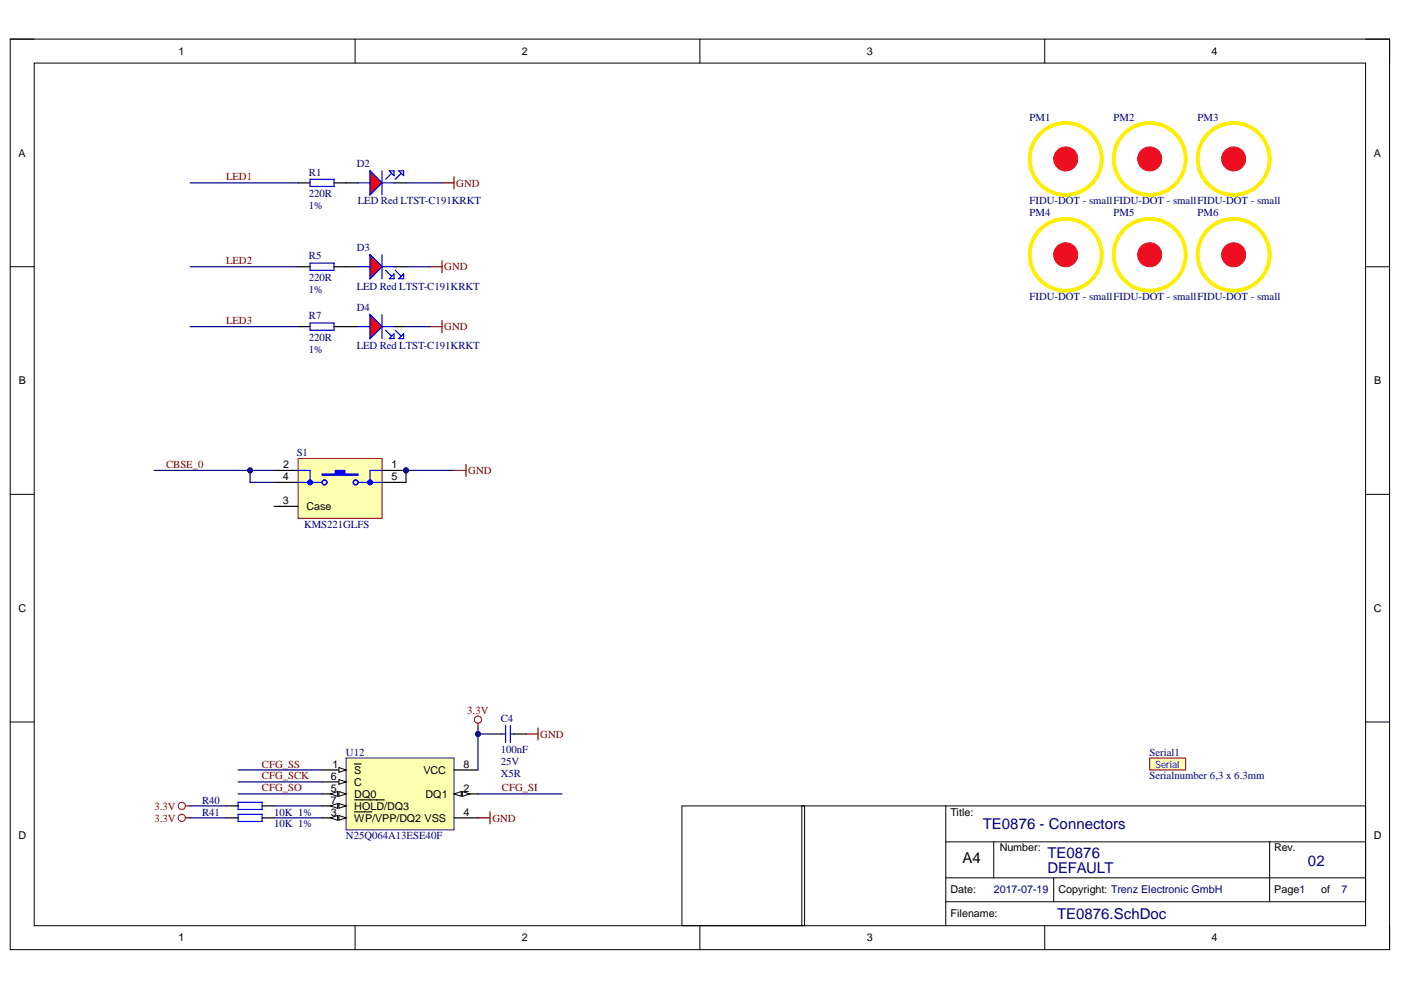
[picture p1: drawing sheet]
<svg xmlns="http://www.w3.org/2000/svg" width="297mm" height="210mm" viewBox="0 0 297 210" stroke-linecap="round" stroke-linejoin="round" font-family="sans-serif">
<defs><g id="words">
<g font-size="3.2" fill="#000080">
<text x="208.4" y="175.8">TE0876 - Connectors</text>
<text x="222.1" y="185.2">DEFAULT</text>
<text x="222.1" y="181.9">TE0876</text>
<text x="277.3" y="183.6">02</text>
<text x="224.1" y="194.8">TE0876.SchDoc</text>
</g>
<text font-size="3.2" x="204.1" y="182.9">A4</text>
<g font-size="2.3">
<text x="37.9" y="11.6">1</text>
<text x="110.7" y="11.6">2</text>
<text x="183.8" y="11.6">3</text>
<text x="256.9" y="11.6">4</text>
<text x="3.9" y="33.2">A</text>
<text x="291.3" y="33.2">A</text>
<text x="4" y="81.5">B</text>
<text x="291.4" y="81.5">B</text>
<text x="60" y="101.8">4</text>
<text x="60" y="99.3">2</text>
<text x="83" y="99.3">1</text>
<text x="83" y="101.8">5</text>
<text x="60" y="106.9">3</text>
<text x="65" y="108.1">Case</text>
<text x="3.9" y="129.7">C</text>
<text x="291.3" y="129.7">C</text>
<text x="70.1" y="167.8">5</text>
<text x="70.2" y="165.3">6</text>
<text x="70.5" y="162.8">1</text>
<text x="75.1" y="164">S</text>
<text x="75.1" y="166.6">C</text>
<text x="89.8" y="164">VCC</text>
<text x="98.3" y="167.8">2</text>
<text x="98.3" y="162.8">8</text>
<text x="70.2" y="172.9">3</text>
<text x="70.2" y="170.4">7</text>
<text x="75.1" y="169.1">DQ0</text>
<text x="75.1" y="171.6">HOLD/DQ3</text>
<text x="90.2" y="169.1">DQ1</text>
<text x="98.3" y="172.9">4</text>
<text x="201.5" y="172.9">Title:</text>
<text x="3.9" y="178">D</text>
<text x="75.1" y="174.2">WP/VPP/DQ2 VSS</text>
<text x="291.3" y="178">D</text>
<text x="212" y="180.5">Number:</text>
<text x="270.2" y="180.5">Rev.</text>
<text x="201.5" y="189.4">Date:</text>
<text x="224.4" y="189.4">Copyright: Trenz Electronic GmbH</text>
<text x="270.2" y="189.4">Page1</text>
<text x="280.1" y="189.4">of</text>
<text x="201.5" y="194.5">Filename:</text>
<text x="37.9" y="199.6">1</text>
<text x="110.7" y="199.6">2</text>
<text x="183.8" y="199.6">3</text>
<text x="256.9" y="199.6">4</text>
</g>
<g font-size="2.3" fill="#000080">
<text x="218.3" y="25.6">PM1</text>
<text x="236.1" y="25.6">PM2</text>
<text x="253.9" y="25.6">PM3</text>
<text x="75.6" y="35.5">D2</text>
<text x="65.5" y="37.2">R1</text>
<text x="65.5" y="41.8">220R</text>
<text x="65.5" y="44.4">1%</text>
<text x="75.9" y="43.4">LED Red LTST-C191KRKT</text>
<text x="218.3" y="43.4">FIDU-DOT - smallFIDU-DOT - smallFIDU-DOT - small</text>
<text x="218.3" y="45.9">PM4</text>
<text x="236.1" y="45.9">PM5</text>
<text x="253.9" y="45.9">PM6</text>
<text x="75.6" y="53.2">D3</text>
<text x="65.5" y="55">R5</text>
<text x="65.5" y="59.6">220R</text>
<text x="65.5" y="62.2">1%</text>
<text x="75.6" y="61.4">LED Red LTST-C191KRKT</text>
<text x="75.6" y="66">D4</text>
<text x="218.3" y="63.7">FIDU-DOT - smallFIDU-DOT - smallFIDU-DOT - small</text>
<text x="65.5" y="67.7">R7</text>
<text x="65.5" y="74.8">1%</text>
<text x="65.5" y="72.3">220R</text>
<text x="75.6" y="74.1">LED Red LTST-C191KRKT</text>
<text x="62.9" y="96.7">S1</text>
<text x="64.5" y="111.9">KMS221GLFS</text>
<text x="106.2" y="153.1">C4</text>
<text x="73.3" y="160.2">U12</text>
<text x="106.2" y="159.7">100nF</text>
<text x="243.7" y="160.2">Serial1</text>
<text x="106.2" y="162.2">25V</text>
<text x="106.2" y="164.8">X5R</text>
<text x="243.7" y="165.3">Serialnumber 6,3 x 6.3mm</text>
<text x="42.8" y="172.9">R41</text>
<text x="42.8" y="170.4">R40</text>
<text x="58.1" y="172.9">10K 1%</text>
<text x="58.1" y="175.4">10K 1%</text>
<text x="73.3" y="178">N25Q064A13ESE40F</text>
<text x="210.7" y="189.4">2017-07-19</text>
<text x="284.4" y="189.4">7</text>
</g>
<g font-size="2.3" fill="#800000">
<text x="47.9" y="38.2">LED1</text>
<text x="96.7" y="39.6">GND</text>
<text x="47.9" y="56">LED2</text>
<text x="94.2" y="57.3">GND</text>
<text x="47.9" y="68.8">LED3</text>
<text x="94.2" y="70">GND</text>
<text x="35.2" y="99.2">CBSE_0</text>
<text x="99.3" y="100.5">GND</text>
<text x="99.1" y="151.3">3.3V</text>
<text x="114.5" y="156.4">GND</text>
<text x="55.5" y="167.8">CFG_SO</text>
<text x="55.5" y="165.3">CFG_SCK</text>
<text x="55.5" y="162.7">CFG_SS</text>
<text x="106.4" y="167.8">CFG_SI</text>
<text x="32.7" y="171.6">3.3V</text>
<text x="32.7" y="174.2">3.3V</text>
<text x="104.4" y="174.2">GND</text>
</g>
<text font-size="2.1" fill="#00f" x="245" y="162.8">Serial</text>
</g></defs>
<path d="M2.2 8.3h292.4v193.1h-292.4z" fill="none" stroke="#000" stroke-width=".21"/>
<path d="M7.3 13.4h282.2v182.9h-282.2z" fill-rule="evenodd" fill="#fff"/>
<g fill="none" stroke="#000" stroke-width=".21">
<path d="M2.2 8.3h5.1M7.3 13.4h282.2v182.9h-282.2zM75.3 8.3v5.1M148.4 8.3v5.1M221.5 8.3v5.1M289.5 8.3h5.1v5.1M2.2 56.6h5.1M289.5 56.6h5.1M2.2 104.8h5.1M289.5 104.8h5.1M2.2 153.1h5.1M289.5 153.1h5.1"/>
<path d="M200.5 170.9v25.4M200.5 178.5h89M210.7 178.5v7.6M269.2 178.5v12.7M75.3 196.3v5.1M148.4 196.3v5.1M200.5 191.2h89v-20.3h-119.5v25.4M200.5 186.1h89M221.5 196.3v5.1M223.4 186.1v5.1M294.6 196.3v5.1"/>
</g>
<path d="M101.3 153.3v1.1M111.5 155.6h2.6M114.1 154.4v2.5M39.3 170.9h1M101.4 173.4h2.5M103.9 172.1v2.6" fill="none" stroke="#800000" stroke-width=".25"/>
<g fill="none" stroke="#800000" stroke-width=".21">
<circle cx="101.3" cy="152.6" r=".76"/>
<circle cx="38.5" cy="170.9" r=".76"/>
</g>
<g fill="none" stroke="#fe0" stroke-width=".76">
<circle cx="225.9" cy="33.7" r="7.6"/>
<circle cx="226" cy="33.7" r="7.6"/>
</g>
<circle cx="225.9" cy="33.7" r="2.54" fill="#ee0e22"/>
<circle cx="225.9" cy="33.7" r="2.54" fill="none" stroke="#ee0e22" stroke-width=".21"/>
<circle cx="243.8" cy="33.7" r="7.6" fill="none" stroke="#fe0" stroke-width=".76"/>
<circle cx="243.8" cy="33.7" r="2.54" fill="#ee0e22"/>
<circle cx="243.8" cy="33.7" r="2.54" fill="none" stroke="#ee0e22" stroke-width=".21"/>
<circle cx="261.6" cy="33.7" r="7.6" fill="none" stroke="#fe0" stroke-width=".76"/>
<circle cx="261.6" cy="33.7" r="2.54" fill="#ee0e22"/>
<circle cx="261.6" cy="33.7" r="2.54" fill="none" stroke="#ee0e22" stroke-width=".21"/>
<g fill="none" stroke="#fe0" stroke-width=".76">
<circle cx="225.9" cy="54" r="7.6"/>
<circle cx="226" cy="54" r="7.6"/>
</g>
<circle cx="225.9" cy="54" r="2.54" fill="#ee0e22"/>
<circle cx="225.9" cy="54" r="2.54" fill="none" stroke="#ee0e22" stroke-width=".21"/>
<circle cx="243.8" cy="54" r="7.6" fill="none" stroke="#fe0" stroke-width=".76"/>
<circle cx="243.8" cy="54" r="2.54" fill="#ee0e22"/>
<circle cx="243.8" cy="54" r="2.54" fill="none" stroke="#ee0e22" stroke-width=".21"/>
<g fill="none" stroke="#fe0" stroke-width=".76">
<circle cx="261.5" cy="54" r="7.6"/>
<circle cx="261.6" cy="54" r="7.6"/>
</g>
<circle cx="261.6" cy="54" r="2.54" fill="#ee0e22"/>
<circle cx="261.6" cy="54" r="2.54" fill="none" stroke="#ee0e22" stroke-width=".21"/>
<path d="M73.4 160.7h22.9v15.3h-22.9z" fill-rule="evenodd" fill="#ffffb0"/>
<path d="M73.4 160.7h22.9v15.3h-22.9z" fill="none" stroke="#30007b" stroke-width=".21"/>
<path d="M68.3 163.2h5.1" fill="none" stroke="#000" stroke-width=".25"/>
<path d="M71.8 162.7l1.6 .5-1.6 .6z" fill="#f8fcff"/>
<path d="M71.8 162.7l1.6 .5-1.6 .6z" fill="none" stroke="#000" stroke-width=".21"/>
<path d="M75.2 162h1.4M96.3 168.3h5" fill="none" stroke="#000" stroke-width=".25"/>
<path d="M96.3 168.3l1.5-.5v1z" fill="#f8fcff"/>
<path d="M96.3 168.3l1.5-.5v1z" fill="none" stroke="#000" stroke-width=".21"/>
<path d="M98 167.8l1.6 .5-1.6 .5z" fill="#f8fcff"/>
<path d="M98 167.8l1.6 .5-1.6 .5z" fill="none" stroke="#000" stroke-width=".21"/>
<path d="M68.3 173.4h5.1" fill="none" stroke="#000" stroke-width=".25"/>
<path d="M71.8 172.9l1.6 .5-1.6 .5z" fill="#f8fcff"/>
<path d="M71.8 172.9l1.6 .5-1.6 .5z" fill="none" stroke="#000" stroke-width=".21"/>
<path d="M70.1 173.4l1.5-.5v1z" fill="#f8fcff"/>
<path d="M70.1 173.4l1.5-.5v1z" fill="none" stroke="#000" stroke-width=".21"/>
<path d="M68.3 168.3h5.1M75.2 172.1h3.6M96.3 173.4h5.1" fill="none" stroke="#000" stroke-width=".25"/>
<path d="M71.8 167.8l1.6 .5-1.6 .5z" fill="#f8fcff"/>
<path d="M71.8 167.8l1.6 .5-1.6 .5z" fill="none" stroke="#000" stroke-width=".21"/>
<path d="M70.1 168.3l1.5-.5v1z" fill="#f8fcff"/>
<path d="M70.1 168.3l1.5-.5v1z" fill="none" stroke="#000" stroke-width=".21"/>
<path d="M68.3 165.8h5.1" fill="none" stroke="#000" stroke-width=".25"/>
<path d="M71.8 165.3l1.6 .5-1.6 .5z" fill="#f8fcff"/>
<path d="M71.8 165.3l1.6 .5-1.6 .5z" fill="none" stroke="#000" stroke-width=".21"/>
<path d="M68.3 170.9h5.1" fill="none" stroke="#000" stroke-width=".25"/>
<path d="M71.8 170.4l1.6 .5-1.6 .5z" fill="#f8fcff"/>
<path d="M71.8 170.4l1.6 .5-1.6 .5z" fill="none" stroke="#000" stroke-width=".21"/>
<path d="M70.1 170.9l1.5-.5v1z" fill="#f8fcff"/>
<path d="M70.1 170.9l1.5-.5v1z" fill="none" stroke="#000" stroke-width=".21"/>
<path d="M103.9 155.6h2.5M109 155.6h2.5M47.9 170.9h2.6M47.9 173.4h2.6M55.6 173.4h2.5M55.6 170.9h2.5M75.2 169.6h6.3M96.3 163.2h5" fill="none" stroke="#000" stroke-width=".25"/>
<path d="M106.4 155.6h.8M107.2 153.8v3.6M108.2 153.8v3.6M108.2 155.6h.8M50.5 170.1h5.1v1.5h-5.1zM50.5 172.6h5.1v1.6h-5.1z" fill="none" stroke="#00f" stroke-width=".25"/>
<circle cx="38.5" cy="173.4" r=".76" fill="none" stroke="#800000" stroke-width=".21"/>
<path d="M93.7 38.8h2.6M96.3 37.5v2.5M39.3 173.4h1" fill="none" stroke="#800000" stroke-width=".25"/>
<path d="M78.5 36.2l2.5 2.6-2.5 2.5z" fill="#f00"/>
<path d="M78.5 36.2l2.5 2.6-2.5 2.5z" fill="none" stroke="#00f" stroke-width=".21"/>
<path d="M73.4 38.8h2.5M83.5 38.8h2.6" fill="none" stroke="#000" stroke-width=".25"/>
<path d="M75.9 38.8h2.6M78.5 36.2l2.5 2.6-2.5 2.5zM81 36.2v5.1M81 38.8h2.5M82.5 36.2h1v1zM83 36.7l-1.2 1.3M84.6 36.2h1v1zM85.1 36.7l-1.3 1.3" fill="none" stroke="#00f" stroke-width=".25"/>
<circle cx="86.1" cy="99.7" r=".51" fill="#000080"/>
<circle cx="86.1" cy="99.7" r=".51" fill="none" stroke="#000080" stroke-width=".21"/>
<path d="M63.2 97.2h17.8v12.7h-17.8z" fill-rule="evenodd" fill="#ffffb0"/>
<path d="M63.2 97.2h17.8v12.7h-17.8z" fill="none" stroke="#800000" stroke-width=".21"/>
<path d="M81 99.7h5.1" fill="none" stroke="#000" stroke-width=".25"/>
<circle cx="86.1" cy="99.7" r=".51" fill="#000080"/>
<circle cx="86.1" cy="99.7" r=".51" fill="none" stroke="#000080" stroke-width=".21"/>
<path d="M58.1 99.7h5.1" fill="none" stroke="#000" stroke-width=".25"/>
<path d="M68.3 100.5h2.8v-.8h2v.8h2.8v.3h-7.6z" fill-rule="evenodd" fill="#00f"/>
<g fill="none" stroke="#00f" stroke-width=".25">
<path d="M63.2 99.7h2.5v2.6M81 99.7h-2.5v2.6M63.2 102.3h5.1M68.3 100.5h2.8v-.8h2v.8h2.8v.3h-7.6zM75.9 102.3h5.1"/>
<circle cx="68.8" cy="102.3" r=".51"/>
<circle cx="75.4" cy="102.3" r=".51"/>
</g>
<path d="M58.1 107.4h5.1M58.1 102.3h5.1M81 102.3h5.1" fill="none" stroke="#000" stroke-width=".25"/>
<path d="M65.4 101.9l.3-.1 .4 .1 .2 .4h-.6h.6l-.2 .3-.3 .2-.4-.2-.2-.3z" fill-rule="evenodd" fill="#00f"/>
<path d="M65.4 101.9l.3-.1 .4 .1 .2 .4h-.6h.6l-.2 .3-.3 .2-.4-.2-.2-.3z" fill="none" stroke="#00f" stroke-width=".25"/>
<path d="M78.1 101.9l.3-.1 .4 .1 .2 .4h-.5h.5l-.1 .3-.3 .2-.4-.1-.3-.4z" fill-rule="evenodd" fill="#00f"/>
<path d="M78.1 101.9l.3-.1 .4 .1 .2 .4h-.5h.5l-.1 .3-.3 .2-.4-.1-.3-.4z" fill="none" stroke="#00f" stroke-width=".25"/>
<path d="M78.5 54l2.5 2.6-2.5 2.5z" fill="#f00"/>
<path d="M78.5 54l2.5 2.6-2.5 2.5z" fill="none" stroke="#00f" stroke-width=".21"/>
<path d="M73.4 56.6h2.5M83.5 56.6h2.6" fill="none" stroke="#000" stroke-width=".25"/>
<path d="M75.9 56.6h2.6M78.5 54l2.5 2.6-2.5 2.5zM81 54v5.1M81 56.6h2.5M81.8 57.3l1.2 1.3M82.5 59.1l1-1v1zM83.8 57.3l1.3 1.3M84.6 59.1l1-1v1z" fill="none" stroke="#00f" stroke-width=".25"/>
<path d="M78.5 66.7l2.5 2.6-2.5 2.5z" fill="#f00"/>
<path d="M78.5 66.7l2.5 2.6-2.5 2.5z" fill="none" stroke="#00f" stroke-width=".21"/>
<path d="M73.4 69.3h2.5M83.5 69.3h2.6" fill="none" stroke="#000" stroke-width=".25"/>
<path d="M75.9 69.3h2.6M78.5 66.7l2.5 2.6-2.5 2.5zM81 66.7v5.1M81 69.3h2.5M81.8 70l1.2 1.3M82.5 71.8l1-1v1zM83.8 70l1.3 1.3M84.6 71.8l1-1v1z" fill="none" stroke="#00f" stroke-width=".25"/>
<path d="M91.2 56.6h2.5M93.7 55.3v2.5M91.2 69.3h2.5M93.7 68v2.5" fill="none" stroke="#800000" stroke-width=".25"/>
<path d="M101.3 155.6h2.6M50.5 165.8h17.8" fill="none" stroke="#000080" stroke-width=".25"/>
<circle cx="101.3" cy="155.6" r=".51" fill="#000080"/>
<circle cx="101.3" cy="155.6" r=".51" fill="none" stroke="#000080" stroke-width=".21"/>
<path d="M101.3 154.4v8.8M50.5 168.3h17.8M101.3 168.3h17.8" fill="none" stroke="#000080" stroke-width=".25"/>
<circle cx="101.3" cy="155.6" r=".51" fill="#000080"/>
<circle cx="101.3" cy="155.6" r=".51" fill="none" stroke="#000080" stroke-width=".21"/>
<path d="M32.7 99.7h25.4M40.3 173.4h7.6M40.3 170.9h7.6M58.1 170.9h10.2M58.1 173.4h10.2" fill="none" stroke="#000080" stroke-width=".25"/>
<circle cx="53" cy="99.7" r=".51" fill="#000080"/>
<circle cx="53" cy="99.7" r=".51" fill="none" stroke="#000080" stroke-width=".21"/>
<path d="M96.3 99.7h-10.2v2.6" fill="none" stroke="#000080" stroke-width=".25"/>
<circle cx="86.1" cy="99.7" r=".51" fill="#000080"/>
<circle cx="86.1" cy="99.7" r=".51" fill="none" stroke="#000080" stroke-width=".21"/>
<path d="M53 99.7v2.6h5.1" fill="none" stroke="#000080" stroke-width=".25"/>
<circle cx="53" cy="99.7" r=".51" fill="#000080"/>
<circle cx="53" cy="99.7" r=".51" fill="none" stroke="#000080" stroke-width=".21"/>
<path d="M40.3 38.8h22.9M86.1 38.8h7.6M40.3 56.6h22.9M86.1 56.6h5.1M40.3 69.3h22.9M86.1 69.3h5.1M50.5 163.2h17.8" fill="none" stroke="#000080" stroke-width=".25"/>
<path d="M63.2 38.8h2.5M70.8 38.8h2.6M63.2 56.6h2.5M70.8 56.6h2.6M63.2 69.3h2.5M70.8 69.3h2.6" fill="none" stroke="#000" stroke-width=".25"/>
<path d="M65.7 38h5.1v1.5h-5.1zM65.7 55.8h5.1v1.5h-5.1zM65.7 68.5h5.1v1.5h-5.1z" fill="none" stroke="#00f" stroke-width=".25"/>
<path d="M96.3 99.7h2.5M98.8 98.5v2.5" fill="none" stroke="#800000" stroke-width=".25"/>
<path d="M144.6 170.9h26v25.4h-26z" fill="none" stroke="#000" stroke-width=".21"/>
<path d="M243.8 160.7h7.6v2.5h-7.6z" fill-rule="evenodd" fill="#ffffb0"/>
<path d="M243.8 160.7h7.6v2.5h-7.6z" fill="none" stroke="#800000" stroke-width=".21"/>
<use href="#words"/>
</svg>
